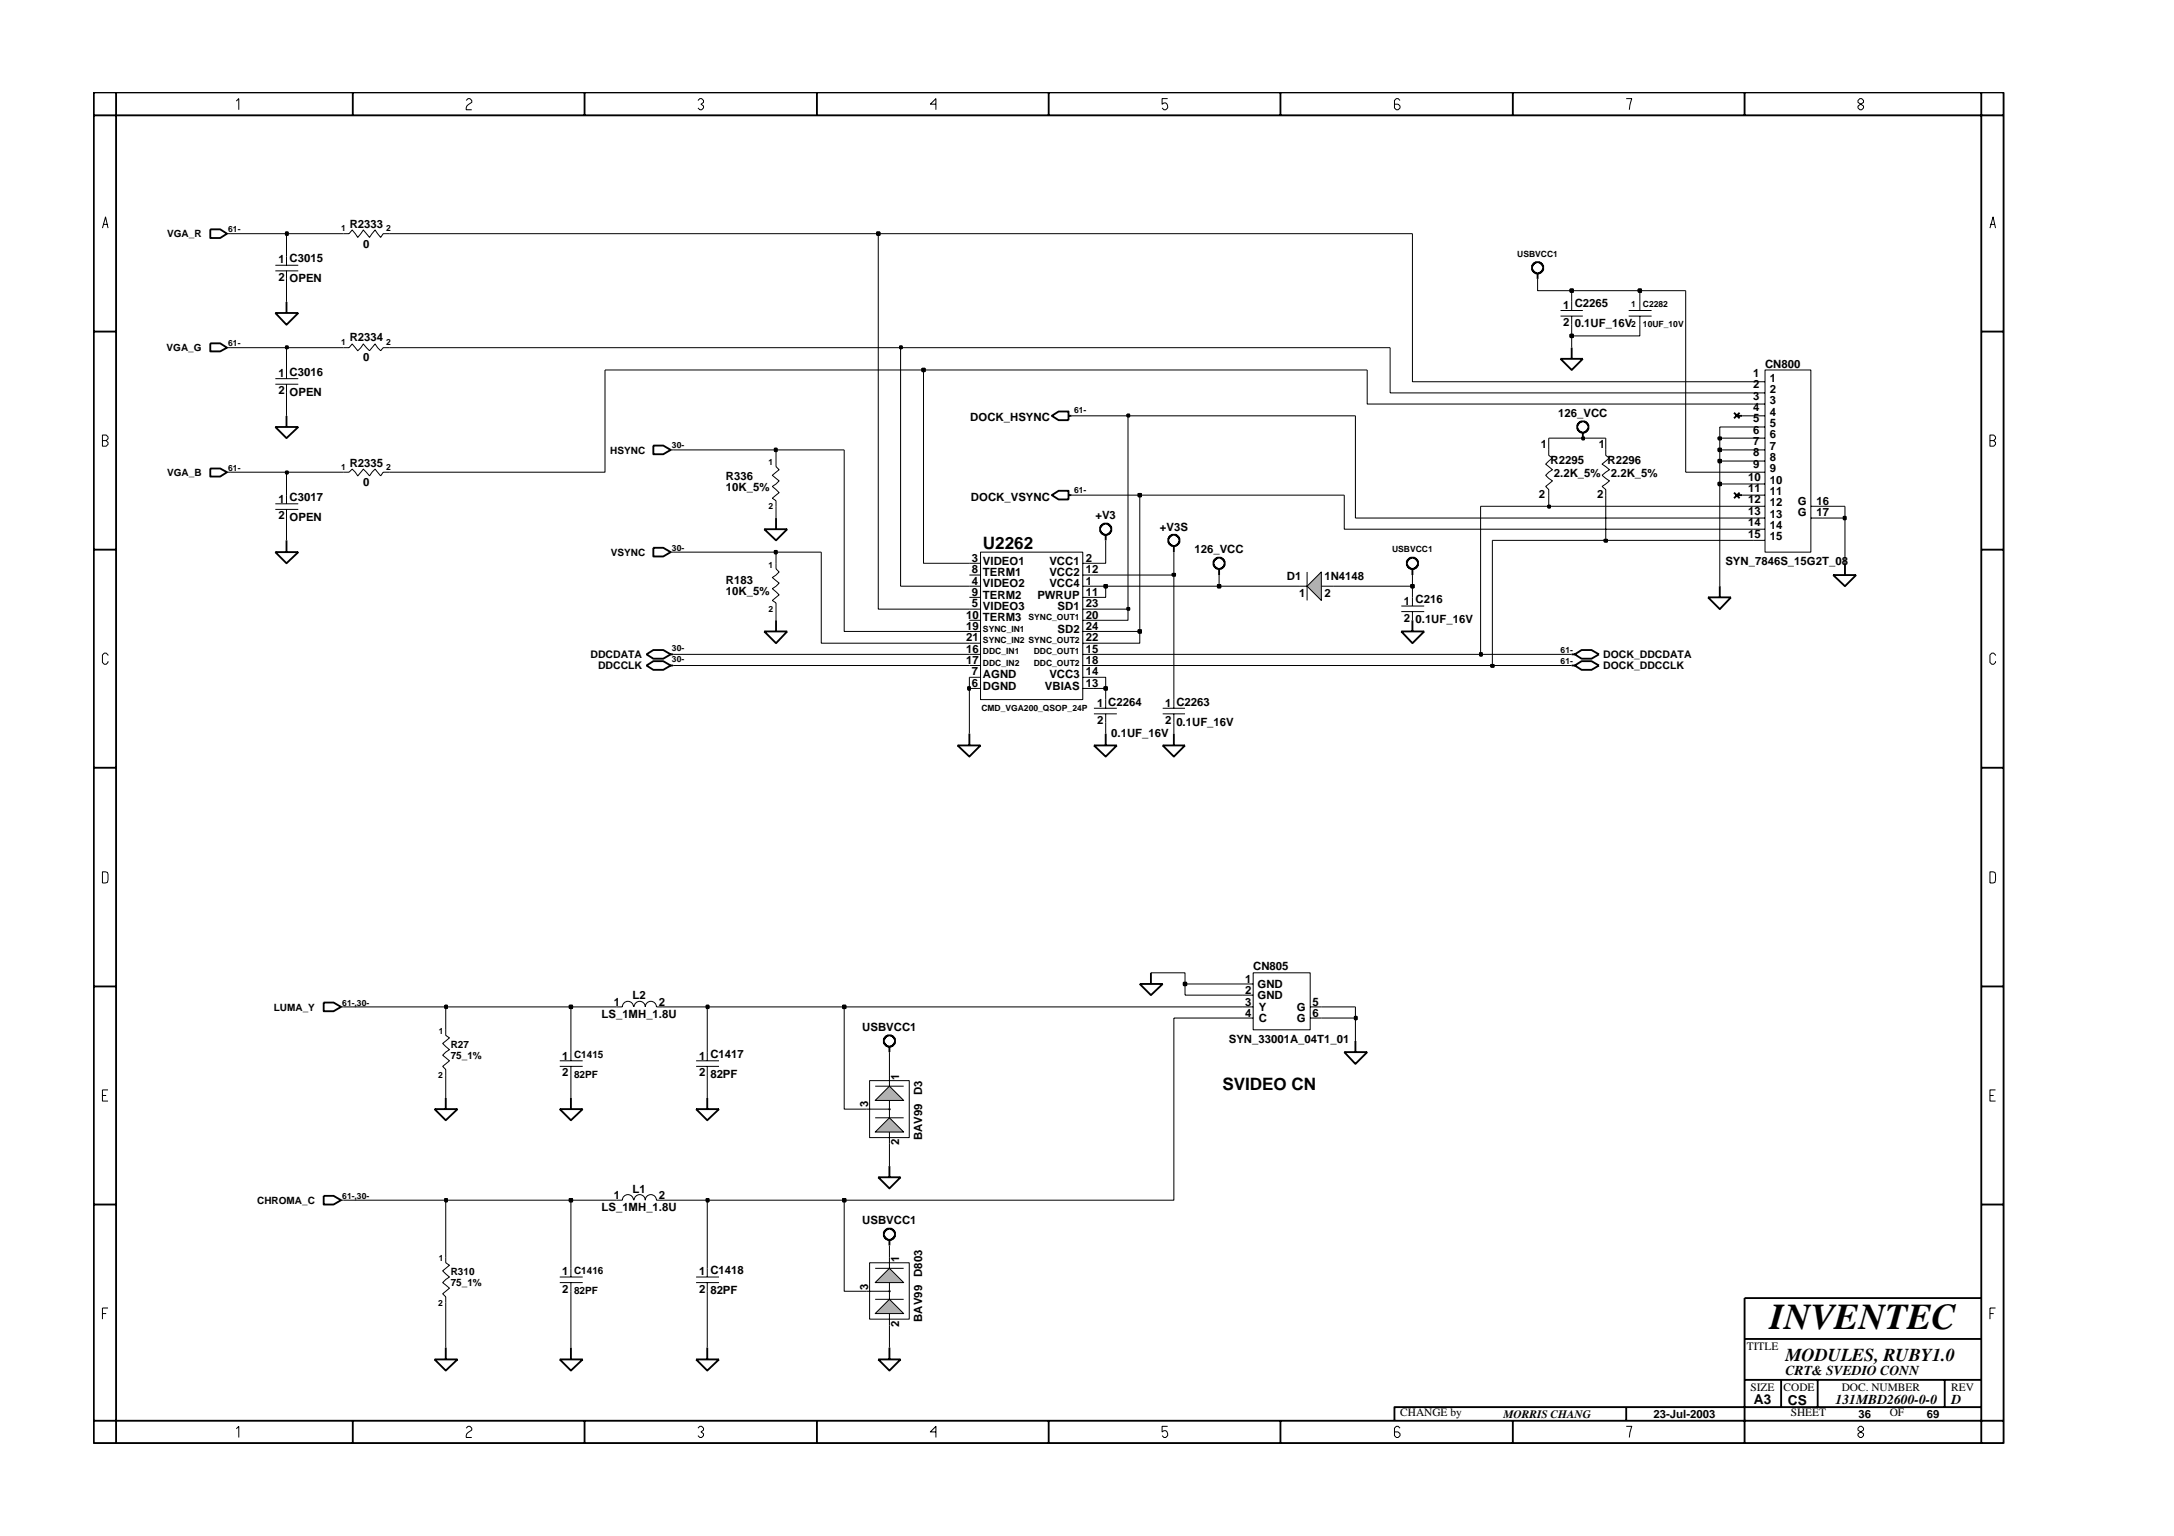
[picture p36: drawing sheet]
<svg xmlns="http://www.w3.org/2000/svg" width="297mm" height="210mm" viewBox="0 0 297 210" stroke-linecap="round" stroke-linejoin="round" font-family="sans-serif">
<defs><g id="words">
<text font-size="5" x="241.8" y="181.6">INVENTEC</text>
<text font-size="2.5" x="244" y="185.9">MODULES, RUBY1.0</text>
<g font-size="2.3">
<text x="134.3" y="75">U2262</text>
<text x="167" y="149">SVIDEO CN</text>
</g>
<g font-size="1.9">
<text x="239.6" y="191.9">A3</text>
<text x="244" y="187.9">CRT&amp; SVEDIO CONN</text>
<text x="244.3" y="192">CS</text>
<text x="250.8" y="191.9">131MBD2600-0-0</text>
<text x="266.6" y="191.9">D</text>
</g>
<g font-size="1.6">
<text x="38" y="36">1 C3015</text>
<text x="47.8" y="31.2">R2333</text>
<text x="49.6" y="33.9">0</text>
<text x="38" y="38.4">2</text>
<text x="39.6" y="38.5">OPEN</text>
<text x="47.8" y="46.7">R2334</text>
<text x="213.6" y="42.3">1 C2265</text>
<text x="213.6" y="44.5">2</text>
<text x="215.2" y="44.7">0.1UF_16V</text>
<text x="38" y="51.6">1 C3016</text>
<text x="38" y="53.9">2</text>
<text x="49.6" y="49.4">0</text>
<text x="239.5" y="51.5">1</text>
<text x="239.5" y="53.1">2</text>
<text x="241.2" y="50.2">CN800</text>
<text x="241.8" y="52.2">1</text>
<text x="241.8" y="53.7">2</text>
<text x="39.6" y="54.1">OPEN</text>
<text x="132.6" y="57.6">DOCK_HSYNC</text>
<text x="212.9" y="57">126_VCC</text>
<text x="239.5" y="59.3">6</text>
<text x="239.5" y="54.7">3</text>
<text x="239.5" y="56.2">4</text>
<text x="239.5" y="57.7">5</text>
<text x="241.8" y="58.3">5</text>
<text x="241.8" y="59.9">6</text>
<text x="241.8" y="55.2">3</text>
<text x="241.8" y="56.8">4</text>
<text x="47.8" y="63.8">R2335</text>
<text x="99.2" y="65.5">R336</text>
<text x="210.5" y="61.2">1</text>
<text x="211.9" y="63.4">R2295</text>
<text x="212.3" y="65.2">2.2K_5%</text>
<text x="218.5" y="61.2">1</text>
<text x="219.7" y="63.4">R2296</text>
<text x="220.1" y="65.2">2.2K_5%</text>
<text x="238.8" y="65.7">10</text>
<text x="239.5" y="60.8">7</text>
<text x="239.5" y="62.4">8</text>
<text x="239.5" y="64">9</text>
<text x="241.8" y="61.5">7</text>
<text x="241.8" y="63">8</text>
<text x="241.8" y="64.5">9</text>
<text x="38" y="68.7">1 C3017</text>
<text x="38" y="71">2</text>
<text x="39.6" y="71.1">OPEN</text>
<text x="49.6" y="66.5">0</text>
<text x="99.2" y="67.1">10K_5%</text>
<text x="132.7" y="68.4">DOCK_VSYNC</text>
<text x="149.7" y="70.9">+V3</text>
<text x="210.3" y="68.1">2</text>
<text x="218.2" y="68.1">2</text>
<text x="238.8" y="71.9">14</text>
<text x="238.8" y="67.3">11</text>
<text x="238.8" y="68.8">12</text>
<text x="238.8" y="70.3">13</text>
<text x="241.8" y="70.8">13</text>
<text x="241.8" y="66.1">10</text>
<text x="241.8" y="67.7">11</text>
<text x="241.8" y="69.2">12</text>
<text x="245.6" y="69">G</text>
<text x="245.6" y="70.6">G</text>
<text x="248.2" y="69">16</text>
<text x="248.2" y="70.5">17</text>
<text x="132.8" y="76.8">3</text>
<text x="134.3" y="77.2">VIDEO1</text>
<text x="143.4" y="77.2">VCC1</text>
<text x="148.4" y="76.8">2</text>
<text x="158.5" y="72.6">+V3S</text>
<text x="163.2" y="75.6">126_VCC</text>
<text x="235.7" y="77.1">SYN_7846S_15G2T_08</text>
<text x="238.8" y="73.5">15</text>
<text x="241.8" y="72.3">14</text>
<text x="241.8" y="73.8">15</text>
<text x="99.2" y="81.3">10K_5%</text>
<text x="99.2" y="79.8">R183</text>
<text x="132.8" y="79.9">4</text>
<text x="132.8" y="83">5</text>
<text x="132.8" y="78.3">8</text>
<text x="132.8" y="81.5">9</text>
<text x="134.3" y="80.3">VIDEO2</text>
<text x="134.3" y="83.4">VIDEO3</text>
<text x="134.3" y="78.7">TERM1</text>
<text x="134.3" y="81.9">TERM2</text>
<text x="141.7" y="81.9">PWRUP</text>
<text x="143.4" y="80.3">VCC4</text>
<text x="143.4" y="78.7">VCC2</text>
<text x="144.5" y="83.4">SD1</text>
<text x="148.4" y="79.9">1</text>
<text x="148.4" y="78.3">12</text>
<text x="148.4" y="81.5">11</text>
<text x="148.4" y="83">23</text>
<text x="175.8" y="79.3">D1</text>
<text x="177.5" y="81.6">1</text>
<text x="181" y="79.3">1N4148</text>
<text x="181" y="81.6">2</text>
<text x="191.8" y="82.6">1 C216</text>
<text x="132" y="89.3">16</text>
<text x="132" y="86.1">19</text>
<text x="132" y="87.6">21</text>
<text x="132" y="84.6">10</text>
<text x="134.3" y="84.9">TERM3</text>
<text x="144.5" y="86.5">SD2</text>
<text x="148.4" y="84.6">20</text>
<text x="148.4" y="89.3">15</text>
<text x="148.4" y="87.6">22</text>
<text x="148.4" y="86.1">24</text>
<text x="191.8" y="84.9">2</text>
<text x="193.4" y="85.2">0.1UF_16V</text>
<text x="132" y="90.8">17</text>
<text x="132.8" y="92.3">7</text>
<text x="132.8" y="93.9">6</text>
<text x="134.3" y="92.7">AGND</text>
<text x="134.3" y="94.2">DGND</text>
<text x="142.8" y="94.2">VBIAS</text>
<text x="143.4" y="92.7">VCC3</text>
<text x="148.4" y="93.9">13</text>
<text x="148.4" y="92.3">14</text>
<text x="148.4" y="90.8">18</text>
<text x="149.9" y="96.6">1 C2264</text>
<text x="149.9" y="98.9">2</text>
<text x="151.8" y="100.7">0.1UF_16V</text>
<text x="159.2" y="96.6">1 C2263</text>
<text x="159.2" y="98.9">2</text>
<text x="160.7" y="99.2">0.1UF_16V</text>
<text x="83.8" y="137.4">1</text>
<text x="86.4" y="136.6">L2</text>
<text x="90" y="137.4">2</text>
<text x="170.1" y="135.8">2</text>
<text x="170.1" y="137.4">3</text>
<text x="170.1" y="134.3">1</text>
<text x="171.2" y="132.6">CN805</text>
<text x="171.8" y="135.1">GND</text>
<text x="171.8" y="136.6">GND</text>
<text x="179.3" y="137.4">5</text>
<text x="82.2" y="139.1">LS_1MH_1.8U</text>
<text x="117.8" y="140.9">USBVCC1</text>
<text x="167.9" y="142.6">SYN_33001A_04T1_01</text>
<text x="170.1" y="139">4</text>
<text x="172" y="139.7">C</text>
<text x="172" y="138.2">Y</text>
<text x="177.2" y="138.2">G</text>
<text x="177.2" y="139.7">G</text>
<text x="179.3" y="139">6</text>
<text x="76.8" y="144.8">1</text>
<text x="76.8" y="147.1">2</text>
<text x="95.5" y="144.8">1 C1417</text>
<text x="95.5" y="147.1">2</text>
<text x="97.1" y="147.3">82PF</text>
<text x="122.8" y="147.6" transform="rotate(-90 122.8 147.6)">1</text>
<text x="126" y="149.6" transform="rotate(-90 126 149.6)">D3</text>
<text x="118.6" y="151.3" transform="rotate(-90 118.6 151.3)">3</text>
<text x="126" y="155.8" transform="rotate(-90 126 155.8)">BAV99</text>
<text x="122.8" y="156.5" transform="rotate(-90 122.8 156.5)">2</text>
<text x="82.2" y="165.5">LS_1MH_1.8U</text>
<text x="83.8" y="163.8">1</text>
<text x="86.4" y="163">L1</text>
<text x="90" y="163.8">2</text>
<text x="117.8" y="167.3">USBVCC1</text>
<text x="122.8" y="172.4" transform="rotate(-90 122.8 172.4)">1</text>
<text x="76.8" y="174.3">1</text>
<text x="76.8" y="176.6">2</text>
<text x="95.5" y="174.3">1 C1418</text>
<text x="95.5" y="176.6">2</text>
<text x="97.1" y="176.8">82PF</text>
<text x="118.6" y="176.2" transform="rotate(-90 118.6 176.2)">3</text>
<text x="126" y="174.5" transform="rotate(-90 126 174.5)">D803</text>
<text x="122.8" y="181.4" transform="rotate(-90 122.8 181.4)">2</text>
<text x="126" y="180.6" transform="rotate(-90 126 180.6)">BAV99</text>
<text x="238.7" y="184.4">TITLE</text>
<text x="239.2" y="190">SIZE</text>
<text x="243.7" y="190">CODE</text>
<text x="251.6" y="190">DOC. NUMBER</text>
<text x="266.6" y="190">REV</text>
<text x="191.3" y="193.5">CHANGE by</text>
<text x="205.4" y="193.7">MORRIS CHANG</text>
<text x="225.9" y="193.7">23-Jul-2003</text>
<text x="244.7" y="193.5">SHEET</text>
<text x="253.9" y="193.7">36</text>
<text x="258.2" y="193.5">OF</text>
<text x="263.3" y="193.7">69</text>
</g>
<g font-size="1.4">
<text x="22.8" y="32.4">VGA_R</text>
<text x="22.8" y="48">VGA_G</text>
<text x="22.8" y="65">VGA_B</text>
<text x="83.4" y="62">HSYNC</text>
<text x="83.5" y="76">VSYNC</text>
<text x="80.7" y="89.9">DDCDATA</text>
<text x="219.1" y="89.9">DOCK_DDCDATA</text>
<text x="81.7" y="91.5">DDCCLK</text>
<text x="219.1" y="91.5">DOCK_DDCCLK</text>
<text x="37.4" y="138.1">LUMA_Y</text>
<text x="61.6" y="143.2">R27</text>
<text x="61.6" y="144.7">75_1%</text>
<text x="78.4" y="144.5">C1415</text>
<text x="78.4" y="147.3">82PF</text>
<text x="35.1" y="164.5">CHROMA_C</text>
<text x="61.6" y="174.3">R310</text>
<text x="61.6" y="175.8">75_1%</text>
<text x="78.4" y="176.8">82PF</text>
<text x="78.4" y="174.1">C1416</text>
</g>
<g font-size="1.2">
<text x="31.2" y="31.8">61-</text>
<text x="46.6" y="31.5">1</text>
<text x="52.8" y="31.5">2</text>
<text x="207.3" y="35.1">USBVCC1</text>
<text x="31.2" y="47.3">61-</text>
<text x="46.6" y="47.1">1</text>
<text x="52.8" y="47.1">2</text>
<text x="222.9" y="42">1</text>
<text x="222.9" y="44.7">2</text>
<text x="224.5" y="44.7">10UF_10V</text>
<text x="224.5" y="42">C2282</text>
<text x="146.8" y="56.5">61-</text>
<text x="31.2" y="64.4">61-</text>
<text x="46.6" y="64.2">1</text>
<text x="52.8" y="64.2">2</text>
<text x="91.8" y="61.2">30-</text>
<text x="105" y="63.5">1</text>
<text x="105" y="69.6">2</text>
<text x="146.8" y="67.3">61-</text>
<text x="91.8" y="75.3">30-</text>
<text x="105" y="77.6">1</text>
<text x="190.2" y="75.5">USBVCC1</text>
<text x="105" y="83.6">2</text>
<text x="91.8" y="88.9">30-</text>
<text x="134.3" y="86.4">SYNC_IN1</text>
<text x="134.3" y="87.9">SYNC_IN2 SYNC_OUT2</text>
<text x="134.3" y="89.4">DDC_IN1</text>
<text x="140.5" y="84.8">SYNC_OUT1</text>
<text x="141.2" y="89.4">DDC_OUT1</text>
<text x="213.2" y="89.3">61-</text>
<text x="91.8" y="90.4">30-</text>
<text x="134.3" y="91">DDC_IN2</text>
<text x="141.2" y="91">DDC_OUT2</text>
<text x="213.2" y="90.8">61-</text>
<text x="134.1" y="97.2">CMD_VGA200_QSOP_24P</text>
<text x="46.8" y="137.4">61-,30-</text>
<text x="60" y="141.2">1</text>
<text x="59.9" y="147.3">2</text>
<text x="46.8" y="163.8">61-,30-</text>
<text x="60" y="172.3">1</text>
<text x="59.9" y="178.4">2</text>
</g>
</g></defs>
<g fill="none" stroke="#000" stroke-width=".14">
<path d="M37.6 36.3h3.2M37.6 37h3.2M39.1 35.1v1.2M39.1 37v1.1M46.9 31.9h.8l.4-.5 .8 1 .7-1 .9 1 .8-1 .7 1 .4-.5h.8M31 47.5h.4M37.6 51.7h3.2M37.6 52.5h3.2M39.1 50.6v1.1M39.1 52.5v1.2M222.5 42.4h3.2M222.5 43.2h3.2"/>
<path d="M224.1 41.2v1.2M224.1 43.2v1.2M31 64.5h.4M106 77v.7l.5 .5-1 .7 1 .8-1 .7 1 .9-1 .8 .5 .3v.8M106 63v.8l.5 .4-1 .8 1 .7-1 .8 1 .8-1 .8 .5 .3v.8M132.4 77h1.6M132.4 78.6h1.6M134 75.5h13.9v20.1h-13.9zM147.9 77h1.6M147.9 78.6h1.6M178.6 78.2v3.9M132.4 80.1h1.6"/>
<path d="M132.4 81.6h1.6M132.4 83.2h1.6M132.4 84.8h1.6M132.4 86.3h1.6M132.4 87.9h1.6M132.4 89.4h1.6M132.4 90.9h1.6M132.4 92.6h1.6M132.4 94.1h1.6M147.9 80.1h1.6M147.9 81.6h1.6M147.9 83.2h1.6"/>
<path d="M147.9 84.8h1.6M147.9 86.3h1.6M147.9 87.9h1.6M147.9 89.4h1.6M147.9 90.9h1.6M147.9 92.6h1.6M147.9 94.1h1.6M149.5 96.8h3.1M149.5 97.6h3.1M151.1 95.6v1.2M151.1 97.6v1.1M177.5 80.1h1.1"/>
<path d="M180.5 80.1h1.6M191.5 82.8h3.1M191.5 83.6h3.1M193 81.6v1.2M193 83.6v1.2M60.9 140.7v.8l.5 .3-.9 .8 .9 .8-.9 .8 .9 .8-.9 .7 .4 .4v.8M76.5 145h3.1M76.5 145.7h3.1M78 143.8v1.2M78 145.7v1.2M95.1 145h3.1M95.1 145.7h3.1"/>
<path d="M96.6 143.8v1.2M96.6 145.7v1.2M46.6 164h.3"/>
</g>
<g fill="none" stroke="#000" stroke-width=".25">
<path d="M28.7 46.9h1.4l.9 .6-.9 .5h-1.4zM28.7 64h1.4l.9 .5-.9 .6h-1.4zM150.4 71.9l.3-.2a.72 .72 0 0 1 .9 0l.2 .4v.5l-.5 .5h-.5l-.4-.4v-.1h-.1zM151.1 73.1v.7M250.5 78.6h3.1l-1.5 1.5zM252.1 77v1.6M191.5 86.3h3.1l-1.6 1.6zM193 84.8v1.5M214.7 90.9h.5M215.2 90.9l.9-.5h1.4l1 .5-1 .6h-1.4zM130.8 101.9h3.2l-1.6 1.5zM132.4 100.3v1.6"/>
<path d="M44.2 163.4h1.4l1 .6-1 .6h-1.4zM76.5 185.8h3.1l-1.6 1.5zM78 184.2v1.6M120 185.8h3l-1.5 1.5zM121.5 184.2v1.6"/>
</g>
<path d="M178.6 80.1l1.9-1.9v3.9z" fill-rule="evenodd" fill="#b3b3b3" stroke="#000" stroke-width=".14"/>
<g fill="none" stroke="#000" stroke-width=".25">
<path d="M28.7 31.3h1.4l.9 .6-.9 .6h-1.4zM209.5 36.1l.2-.1a.72 .72 0 0 1 .9 0l.2 .3v.5l-.5 .6h-.5l-.4-.4-.1-.7h.1zM210.1 37.4v.7M37.6 58.3h3.2l-1.7 1.6zM37.6 42.8h3.2l-1.7 1.6zM39.1 41.2v1.6M39.1 56.8v1.5M213.2 49h3.1l-1.6 1.6zM214.7 47.5v1.5M215.7 57.8h.1a.72 .72 0 0 1 1 0l.2 .3v.5l-.5 .5h-.5l-.4-.3-.1-.7h.1zM216.3 59.1v.8M236.9 56.4l.8 .8"/>
<path d="M237.3 56.8h.7M237.7 56.4l-.8 .8M37.6 75.5h3.2l-1.7 1.5zM39.1 73.8v1.7M89.3 60.9h1.3l1 .6-1 .6h-1.3zM89.3 74.9h1.3l1 .6-1 .5h-1.3zM104.4 72.3h3.2l-1.6 1.5zM106 70.8v1.5M166.1 76.4a.72 .72 0 0 1 1 0l.2 .3v.5l-.5 .5h-.5l-.4-.3-.1-.7zM166.6 77.7v.9M192.3 76.6l.3-.2a.72 .72 0 0 1 .9 0l.2 .3v.5l-.5 .5h-.5l-.4-.3v-.2h-.1zM193 77.7v.9"/>
<path d="M236.9 67.3l.8 .8M237.3 67.7h.7M237.7 67.3l-.8 .8M88.3 89.4l1-.6h1.3l1 .6-1 .6h-1.3zM88.3 90.9l1-.5h1.3l1 .5-1 .6h-1.3zM91.6 89.4h.4M91.6 90.9h.4M104.4 86.3h3.2l-1.6 1.6zM106 84.8v1.5M214.7 89.4h.5M215.2 89.4l.9-.6h1.4l1 .6-1 .6h-1.4zM233.4 81.6h3.1l-1.5 1.6z"/>
<path d="M235 80.1v1.5M149.5 101.9h3.1l-1.5 1.5zM151.1 100.3v1.6M158.9 101.9h3l-1.5 1.5zM160.4 100.3v1.6M44.2 137h1.4l1 .6-1 .6h-1.4zM155.7 134.5h3.2l-1.6 1.5zM157.3 132.9v1.6M59.4 151.6h3.1l-1.6 1.5zM60.9 150v1.6M76.5 151.6h3.1l-1.6 1.5zM78 150v1.6"/>
<path d="M95.1 151.6h3.1l-1.6 1.5zM96.6 150v1.6M120.8 141.8l.3-.1a.72 .72 0 0 1 .9 0l.3 .3v.5l-.5 .5h-.5l-.5-.3v-.2zM121.5 143v.8M121.5 159.4v1.5M183.7 143.8h3.1l-1.6 1.6zM185.2 142.3v1.5M120 160.9h3l-1.5 1.5zM120.9 168.2l.2-.1a.72 .72 0 0 1 .9 0l.3 .3v.5l-.5 .5h-.5l-.5-.3v-.7zM121.5 169.4v.8M95.1 185.8h3.1l-1.6 1.5zM96.6 184.2v1.6"/>
</g>
<g fill="none" stroke="#000" stroke-width=".14">
<path d="M31 31.9h.4M46.9 47.5h.8l.4-.5 .8 .9 .7-.9 .9 .9 .8-.9 .7 .9 .4-.4h.8M213.2 42.4h3.1M213.2 43.2h3.1M214.7 41.2v1.2M214.7 43.2v1.2M239.6 53.7h1.6M239.6 52.2h1.6M239.6 56.8h1.6M239.6 55.2h1.6M239.6 59.9h1.6M239.6 58.3h1.6"/>
<path d="M241.2 50.6h6.2v24.9h-6.2zM37.6 68.8h3.2M37.6 69.6h3.2M39.1 67.7v1.1M39.1 69.6v1.2M46.9 64.5h.8l.4-.4 .8 .9 .7-.9 .9 .9 .8-.9 .7 .9 .4-.5h.8M91.6 61.5h.4M91.6 75.5h.4M211.6 61.5v.7l.5 .4-.9 .8 .9 .8-.9 .8 .9 .7-.9 .8 .4 .4v.8M219.4 61.5v.7l.5 .4-1 .8 1 .8-1 .8 1 .7-1 .8 .5 .4v.8M239.6 64.5h1.6M239.6 63h1.6"/>
<path d="M239.6 61.5h1.6M239.6 66.1h1.6M239.6 69.2h1.6M239.6 67.7h1.6M239.6 72.3h1.6M239.6 70.8h1.6M239.6 73.8h1.6M247.4 69.2h1.5M247.4 70.8h1.5M158.9 96.8h3M158.9 97.6h3M160.4 95.6v1.2"/>
<path d="M160.4 97.6v1.1M46.6 137.6h.3M169.7 134.5h1.5M169.7 136h1.5M169.7 137.6h1.5M169.7 139.1h1.5M171.2 132.9h7.8v7.8h-7.8zM179 137.6h1.5M179 139.1h1.5M60.9 171.8v.8l.5 .3-.9 .8 .9 .8-.9 .8 .9 .7-.9 .8 .4 .4v.8M76.5 174.5h3.1M76.5 175.3h3.1"/>
<path d="M78 173.3v1.2M78 175.3v1.2M84.3 164h.7a.76 .76 0 0 1 .8-.7 .76 .76 0 0 1 .8 .7M86.6 164a.76 .76 0 0 1 .8-.7 .76 .76 0 0 1 .8 .7 .76 .76 0 0 1 .7-.7 .76 .76 0 0 1 .8 .7h.8M95.1 174.5h3.1M95.1 175.3h3.1M96.6 173.3v1.2M96.6 175.3v1.2"/>
</g>
<path d="M119.6 150.4l1.9-2 2 2z" fill-rule="evenodd" fill="#b3b3b3" stroke="#000" stroke-width=".14"/>
<path d="M119.6 148.4h3.9M121.5 146.9v1.5M121.5 150.4v1.2" fill="none" stroke="#000" stroke-width=".14"/>
<path d="M119.6 154.7l1.9-1.9 2 1.9z" fill-rule="evenodd" fill="#b3b3b3" stroke="#000" stroke-width=".14"/>
<path d="M118.4 151.6h3.1v1.2M118.8 147.7h5.4v7.8h-5.4zM119.6 152.8h3.9M121.5 154.7v1.5" fill="none" stroke="#000" stroke-width=".14"/>
<circle cx="121.5" cy="151.6" r=".08" fill="#b3b3b3" stroke="#000" stroke-width=".14"/>
<path d="M159.7 73.4l.3-.1a.72 .72 0 0 1 .9 0l.2 .3v.5l-.5 .5h-.5l-.4-.3v-.2h-.1zM160.4 74.7v.8" fill="none" stroke="#000" stroke-width=".25"/>
<path d="M119.6 175.3l1.9-2 2 2z" fill-rule="evenodd" fill="#b3b3b3" stroke="#000" stroke-width=".14"/>
<path d="M119.6 173.3h3.9M121.5 171.8v1.5M121.5 175.3v1.2" fill="none" stroke="#000" stroke-width=".14"/>
<path d="M119.6 179.5l1.9-1.9 2 1.9z" fill-rule="evenodd" fill="#b3b3b3" stroke="#000" stroke-width=".14"/>
<path d="M118.4 176.5h3.1v1.1M118.8 172.6h5.4v7.7h-5.4zM119.6 177.6h3.9M121.5 179.5v1.6" fill="none" stroke="#000" stroke-width=".14"/>
<circle cx="121.5" cy="176.5" r=".08" fill="#b3b3b3" stroke="#000" stroke-width=".14"/>
<path d="M143.7 56.8l.9-.6h1.4v1.2h-1.4zM146 56.8h.4M143.7 67.7l.9-.6h1.4v1.2h-1.4zM146 67.7h.4M59.4 185.8h3.1l-1.6 1.5zM60.9 184.2v1.6" fill="none" stroke="#000" stroke-width=".25"/>
<path d="M84.3 137.6h.7a.76 .76 0 0 1 .8-.8 .76 .76 0 0 1 .8 .8M86.6 137.6a.76 .76 0 0 1 .8-.8 .76 .76 0 0 1 .8 .8 .76 .76 0 0 1 .7-.8 .76 .76 0 0 1 .8 .8h.8M46.9 164h14v7.8M60.9 178v6.2M78 164v9.3M78 176.5v7.7M96.6 164v9.3M96.6 176.5v7.7M115.3 164v12.5h3.1M121.5 170.2v1.6M121.5 181.1v3.1" fill="none" stroke="#000" stroke-width=".14"/>
<path d="M60.8 163.8h.3v.4h-.3z" fill-rule="evenodd" fill="#c2c2c2" stroke="#000" stroke-width=".25"/>
<path d="M60.8 163.8h.3v.4h-.3z" fill="none" stroke="#000" stroke-width=".25"/>
<path d="M60.9 164h17.1" fill="none" stroke="#000" stroke-width=".14"/>
<path d="M77.8 163.8h.4v.4h-.4z" fill-rule="evenodd" fill="#c2c2c2" stroke="#000" stroke-width=".25"/>
<path d="M77.8 163.8h.4v.4h-.4z" fill="none" stroke="#000" stroke-width=".25"/>
<path d="M78 164h6.3M90.5 164h6.1" fill="none" stroke="#000" stroke-width=".14"/>
<path d="M96.5 163.8h.3v.4h-.3z" fill-rule="evenodd" fill="#c2c2c2" stroke="#000" stroke-width=".25"/>
<path d="M96.5 163.8h.3v.4h-.3z" fill="none" stroke="#000" stroke-width=".25"/>
<path d="M96.6 164h18.7" fill="none" stroke="#000" stroke-width=".14"/>
<path d="M115.2 163.8h.3v.4h-.3z" fill-rule="evenodd" fill="#c2c2c2" stroke="#000" stroke-width=".25"/>
<path d="M115.2 163.8h.3v.4h-.3z" fill="none" stroke="#000" stroke-width=".25"/>
<path d="M60.9 137.6v3.1M78 137.6v6.2M96.6 137.6v6.2M115.3 137.6v14h3.1M169.7 139.1h-9.3v24.9h-45.1M180.5 139.1h4.7v3.2M60.9 146.9v3.1M78 146.9v3.1M96.6 146.9v3.1M121.5 143.8v3.1M121.5 156.2v3.2" fill="none" stroke="#000" stroke-width=".14"/>
<path d="M185.1 139h.3v.3h-.3z" fill-rule="evenodd" fill="#c2c2c2" stroke="#000" stroke-width=".25"/>
<path d="M185.1 139h.3v.3h-.3z" fill="none" stroke="#000" stroke-width=".25"/>
<path d="M46.9 137.6h14M185.2 137.6v1.5" fill="none" stroke="#000" stroke-width=".14"/>
<path d="M60.8 137.4h.3v.4h-.3z" fill-rule="evenodd" fill="#c2c2c2" stroke="#000" stroke-width=".25"/>
<path d="M60.8 137.4h.3v.4h-.3z" fill="none" stroke="#000" stroke-width=".25"/>
<path d="M60.9 137.6h17.1" fill="none" stroke="#000" stroke-width=".14"/>
<path d="M77.8 137.4h.4v.4h-.4z" fill-rule="evenodd" fill="#c2c2c2" stroke="#000" stroke-width=".25"/>
<path d="M77.8 137.4h.4v.4h-.4z" fill="none" stroke="#000" stroke-width=".25"/>
<path d="M78 137.6h6.3M90.5 137.6h6.1" fill="none" stroke="#000" stroke-width=".14"/>
<path d="M96.5 137.4h.3v.4h-.3z" fill-rule="evenodd" fill="#c2c2c2" stroke="#000" stroke-width=".25"/>
<path d="M96.5 137.4h.3v.4h-.3z" fill="none" stroke="#000" stroke-width=".25"/>
<path d="M96.6 137.6h18.7" fill="none" stroke="#000" stroke-width=".14"/>
<path d="M115.2 137.4h.3v.4h-.3z" fill-rule="evenodd" fill="#c2c2c2" stroke="#000" stroke-width=".25"/>
<path d="M115.2 137.4h.3v.4h-.3z" fill="none" stroke="#000" stroke-width=".25"/>
<path d="M115.3 137.6h54.4M161.9 134.5v1.5h7.8M180.5 137.6h4.7" fill="none" stroke="#000" stroke-width=".14"/>
<path d="M161.7 134.3h.4v.3h-.4z" fill-rule="evenodd" fill="#c2c2c2" stroke="#000" stroke-width=".25"/>
<path d="M161.7 134.3h.4v.3h-.4z" fill="none" stroke="#000" stroke-width=".25"/>
<path d="M160.4 78.6v17M132.4 94.1v6.2M151.1 94.1v1.5M151.1 98.7v1.6M160.4 98.7v1.6M157.3 132.9h4.6v1.6h7.8" fill="none" stroke="#000" stroke-width=".14"/>
<path d="M132.3 93.9h.2v.3h-.2z" fill-rule="evenodd" fill="#c2c2c2" stroke="#000" stroke-width=".25"/>
<path d="M132.3 93.9h.2v.3h-.2z" fill="none" stroke="#000" stroke-width=".25"/>
<path d="M132.4 92.6v1.5M149.5 94.1h1.6" fill="none" stroke="#000" stroke-width=".14"/>
<path d="M150.9 93.9h.3v.3h-.3z" fill-rule="evenodd" fill="#c2c2c2" stroke="#000" stroke-width=".25"/>
<path d="M150.9 93.9h.3v.3h-.3z" fill="none" stroke="#000" stroke-width=".25"/>
<path d="M92 90.9h40.4M149.5 92.6h1.6v1.5M149.5 90.9h54.4" fill="none" stroke="#000" stroke-width=".14"/>
<path d="M203.7 90.9h.4v.2h-.4z" fill-rule="evenodd" fill="#c2c2c2" stroke="#000" stroke-width=".25"/>
<path d="M203.7 90.9h.4v.2h-.4z" fill="none" stroke="#000" stroke-width=".25"/>
<path d="M203.9 73.8v17.1h10.8M92 89.4h40.4M149.5 89.4h52.8" fill="none" stroke="#000" stroke-width=".14"/>
<path d="M202.2 89.3h.3v.3h-.3z" fill-rule="evenodd" fill="#c2c2c2" stroke="#000" stroke-width=".25"/>
<path d="M202.2 89.3h.3v.3h-.3z" fill="none" stroke="#000" stroke-width=".25"/>
<path d="M112.2 75.5v12.4h20.2M115.3 61.5v24.8h17.1M202.3 69.2v20.2h12.4M149.5 86.3h6.2v1.6h-6.2" fill="none" stroke="#000" stroke-width=".14"/>
<path d="M155.6 86.1h.3v.4h-.3z" fill-rule="evenodd" fill="#c2c2c2" stroke="#000" stroke-width=".25"/>
<path d="M155.6 86.1h.3v.4h-.3z" fill="none" stroke="#000" stroke-width=".25"/>
<path d="M120 31.9v51.3h12.4M155.7 67.7v18.6M106 83.2v1.6M149.5 83.2h4.6v1.6h-4.6" fill="none" stroke="#000" stroke-width=".14"/>
<path d="M154 83.1h.3v.2h-.3z" fill-rule="evenodd" fill="#c2c2c2" stroke="#000" stroke-width=".25"/>
<path d="M154 83.1h.3v.2h-.3z" fill="none" stroke="#000" stroke-width=".25"/>
<path d="M123 47.5v32.6h9.4M154.1 56.8v26.4M149.5 80.1h1.6v1.5h-1.6M193 80.1v1.5" fill="none" stroke="#000" stroke-width=".14"/>
<path d="M150.9 79.9h.3v.4h-.3z" fill-rule="evenodd" fill="#c2c2c2" stroke="#000" stroke-width=".25"/>
<path d="M150.9 79.9h.3v.4h-.3z" fill="none" stroke="#000" stroke-width=".25"/>
<path d="M151.1 80.1h15.5" fill="none" stroke="#000" stroke-width=".14"/>
<path d="M166.4 79.9h.3v.4h-.3z" fill-rule="evenodd" fill="#c2c2c2" stroke="#000" stroke-width=".25"/>
<path d="M166.4 79.9h.3v.4h-.3z" fill="none" stroke="#000" stroke-width=".25"/>
<path d="M166.6 78.6v1.5h10.9M182.1 80.1h10.9" fill="none" stroke="#000" stroke-width=".14"/>
<path d="M192.8 79.9h.4v.4h-.4z" fill-rule="evenodd" fill="#c2c2c2" stroke="#000" stroke-width=".25"/>
<path d="M192.8 79.9h.4v.4h-.4z" fill="none" stroke="#000" stroke-width=".25"/>
<path d="M149.5 78.6h10.9M193 78.6v1.5M235 66.1v14" fill="none" stroke="#000" stroke-width=".14"/>
<path d="M160.2 78.4h.4v.3h-.4z" fill-rule="evenodd" fill="#c2c2c2" stroke="#000" stroke-width=".25"/>
<path d="M160.2 78.4h.4v.3h-.4z" fill="none" stroke="#000" stroke-width=".25"/>
<path d="M126.2 50.6v26.4h6.2M92 75.5h14v1.5M151.1 73.8v3.2h-1.6M160.4 75.5v3.1M252.1 70.8v6.2" fill="none" stroke="#000" stroke-width=".14"/>
<path d="M105.9 75.3h.2v.3h-.2z" fill-rule="evenodd" fill="#c2c2c2" stroke="#000" stroke-width=".25"/>
<path d="M105.9 75.3h.2v.3h-.2z" fill="none" stroke="#000" stroke-width=".25"/>
<path d="M39.1 70.8v3M106 75.5h6.2M203.9 73.8h15.5" fill="none" stroke="#000" stroke-width=".14"/>
<path d="M219.2 73.8h.4v.2h-.4z" fill-rule="evenodd" fill="#c2c2c2" stroke="#000" stroke-width=".25"/>
<path d="M219.2 73.8h.4v.2h-.4z" fill="none" stroke="#000" stroke-width=".25"/>
<path d="M185.2 56.8v14h54.4M106 69.2v1.6M183.7 67.7v4.6h55.9M219.4 67.7v6.1h20.2M248.9 70.8h3.2" fill="none" stroke="#000" stroke-width=".14"/>
<path d="M251.9 70.6h.3v.4h-.3z" fill-rule="evenodd" fill="#c2c2c2" stroke="#000" stroke-width=".25"/>
<path d="M251.9 70.6h.3v.4h-.3z" fill="none" stroke="#000" stroke-width=".25"/>
<path d="M202.3 69.2h9.3M252.1 69.2v1.6" fill="none" stroke="#000" stroke-width=".14"/>
<path d="M211.5 69.1h.3v.3h-.3z" fill-rule="evenodd" fill="#c2c2c2" stroke="#000" stroke-width=".25"/>
<path d="M211.5 69.1h.3v.3h-.3z" fill="none" stroke="#000" stroke-width=".25"/>
<path d="M39.1 64.5v3.2M146.4 67.7h9.3M211.6 67.7v1.5h28M248.9 69.2h3.2" fill="none" stroke="#000" stroke-width=".14"/>
<path d="M155.6 67.5h.3v.3h-.3z" fill-rule="evenodd" fill="#c2c2c2" stroke="#000" stroke-width=".25"/>
<path d="M155.6 67.5h.3v.3h-.3z" fill="none" stroke="#000" stroke-width=".25"/>
<path d="M155.7 67.7h28M238 67.7h1.6" fill="none" stroke="#000" stroke-width=".14"/>
<path d="M234.8 66h.3v.3h-.3z" fill-rule="evenodd" fill="#c2c2c2" stroke="#000" stroke-width=".25"/>
<path d="M234.8 66h.3v.3h-.3z" fill="none" stroke="#000" stroke-width=".25"/>
<path d="M31.4 64.5h7.7M235 63v3.1h4.6" fill="none" stroke="#000" stroke-width=".14"/>
<path d="M39.1 64.4h.2v.3h-.2z" fill-rule="evenodd" fill="#c2c2c2" stroke="#000" stroke-width=".25"/>
<path d="M39.1 64.4h.2v.3h-.2z" fill="none" stroke="#000" stroke-width=".25"/>
<path d="M230.3 39.7v24.8h9.3M82.7 50.6v13.9h-29.5M39.1 64.5h7.8M106 61.5v1.5" fill="none" stroke="#000" stroke-width=".14"/>
<path d="M234.8 62.8h.3v.4h-.3z" fill-rule="evenodd" fill="#c2c2c2" stroke="#000" stroke-width=".25"/>
<path d="M234.8 62.8h.3v.4h-.3z" fill="none" stroke="#000" stroke-width=".25"/>
<path d="M92 61.5h14M235 61.5v1.5h4.6" fill="none" stroke="#000" stroke-width=".14"/>
<path d="M105.9 61.3h.2v.4h-.2z" fill-rule="evenodd" fill="#c2c2c2" stroke="#000" stroke-width=".25"/>
<path d="M105.9 61.3h.2v.4h-.2z" fill="none" stroke="#000" stroke-width=".25"/>
<path d="M211.6 59.9v1.6M219.4 59.9v1.6M106 61.5h9.3" fill="none" stroke="#000" stroke-width=".14"/>
<path d="M234.8 61.3h.3v.4h-.3z" fill-rule="evenodd" fill="#c2c2c2" stroke="#000" stroke-width=".25"/>
<path d="M234.8 61.3h.3v.4h-.3z" fill="none" stroke="#000" stroke-width=".25"/>
<path d="M211.6 59.9h4.7M235 59.9v1.6h4.6" fill="none" stroke="#000" stroke-width=".14"/>
<path d="M216.2 59.8h.2v.2h-.2z" fill-rule="evenodd" fill="#c2c2c2" stroke="#000" stroke-width=".25"/>
<path d="M216.2 59.8h.2v.2h-.2z" fill="none" stroke="#000" stroke-width=".25"/>
<path d="M216.3 59.9h3.1" fill="none" stroke="#000" stroke-width=".14"/>
<path d="M234.8 59.8h.3v.2h-.3z" fill-rule="evenodd" fill="#c2c2c2" stroke="#000" stroke-width=".25"/>
<path d="M234.8 59.8h.3v.2h-.3z" fill="none" stroke="#000" stroke-width=".25"/>
<path d="M39.1 53.7v3.1M146.4 56.8h7.7M239.6 58.3h-4.6v1.6h4.6" fill="none" stroke="#000" stroke-width=".14"/>
<path d="M154 56.7h.3v.2h-.3z" fill-rule="evenodd" fill="#c2c2c2" stroke="#000" stroke-width=".25"/>
<path d="M154 56.7h.3v.2h-.3z" fill="none" stroke="#000" stroke-width=".25"/>
<path d="M193 31.9v20.3h46.6M39.1 47.5v3.1M82.7 50.6h43.5M154.1 56.8h31.1M186.8 50.6v4.6h52.8M189.9 47.5v6.2h49.7M238 56.8h1.6" fill="none" stroke="#000" stroke-width=".14"/>
<path d="M126 50.4h.4v.3h-.4z" fill-rule="evenodd" fill="#c2c2c2" stroke="#000" stroke-width=".25"/>
<path d="M126 50.4h.4v.3h-.4z" fill="none" stroke="#000" stroke-width=".25"/>
<path d="M31.4 47.5h7.7M126.2 50.6h60.6" fill="none" stroke="#000" stroke-width=".14"/>
<path d="M39.1 47.3h.2v.3h-.2z" fill-rule="evenodd" fill="#c2c2c2" stroke="#000" stroke-width=".25"/>
<path d="M39.1 47.3h.2v.3h-.2z" fill="none" stroke="#000" stroke-width=".25"/>
<path d="M39.1 47.5h7.8M53.2 47.5h69.8" fill="none" stroke="#000" stroke-width=".14"/>
<path d="M123 47.3h.2v.3h-.2z" fill-rule="evenodd" fill="#c2c2c2" stroke="#000" stroke-width=".25"/>
<path d="M123 47.3h.2v.3h-.2z" fill="none" stroke="#000" stroke-width=".25"/>
<path d="M123 47.5h66.9M214.7 45.9v1.6" fill="none" stroke="#000" stroke-width=".14"/>
<path d="M214.6 45.7h.3v.4h-.3z" fill-rule="evenodd" fill="#c2c2c2" stroke="#000" stroke-width=".25"/>
<path d="M214.6 45.7h.3v.4h-.3z" fill="none" stroke="#000" stroke-width=".25"/>
<path d="M39.1 38.1v3.1M210.1 38.1v1.6h4.6v1.5M224.1 39.7v1.5M214.7 44.4v1.5h9.4v-1.5" fill="none" stroke="#000" stroke-width=".14"/>
<path d="M214.6 39.6h.3v.3h-.3z" fill-rule="evenodd" fill="#c2c2c2" stroke="#000" stroke-width=".25"/>
<path d="M214.6 39.6h.3v.3h-.3z" fill="none" stroke="#000" stroke-width=".25"/>
<path d="M214.7 39.7h9.4" fill="none" stroke="#000" stroke-width=".14"/>
<path d="M223.9 39.6h.3v.3h-.3z" fill-rule="evenodd" fill="#c2c2c2" stroke="#000" stroke-width=".25"/>
<path d="M223.9 39.6h.3v.3h-.3z" fill="none" stroke="#000" stroke-width=".25"/>
<path d="M31.4 31.9h7.7v3.2M224.1 39.7h6.2" fill="none" stroke="#000" stroke-width=".14"/>
<path d="M39.1 31.8h.2v.3h-.2z" fill-rule="evenodd" fill="#c2c2c2" stroke="#000" stroke-width=".25"/>
<path d="M39.1 31.8h.2v.3h-.2z" fill="none" stroke="#000" stroke-width=".25"/>
<path d="M39.1 31.9h7.8M53.2 31.9h66.8" fill="none" stroke="#000" stroke-width=".14"/>
<path d="M119.8 31.8h.4v.3h-.4z" fill-rule="evenodd" fill="#c2c2c2" stroke="#000" stroke-width=".25"/>
<g fill="none" stroke="#000" stroke-width=".25">
<path d="M12.8 12.6h261v184.6h-261zM12.8 15.8h261M15.9 12.6v184.6M48.2 12.6v3.2M79.9 12.6v3.2M111.6 12.6v3.2M143.3 12.6v3.2M174.9 12.6v3.2M206.7 12.6v3.2M238.4 12.6v3.2M270.7 12.6v184.6M119.8 31.8h.4v.3h-.4z"/>
<path d="M12.8 45.3h3.1M270.7 45.3h3.1M12.8 75.1h3.1M270.7 75.1h3.1M12.8 104.9h3.1M270.7 104.9h3.1M12.8 134.8h3.1M270.7 134.8h3.1M12.8 164.6h3.1M270.7 164.6h3.1M270.7 177.4h-32.3v19.8M12.8 194.2h261"/>
<path d="M48.2 194.2v3M79.9 194.2v3M111.6 194.2v3M143.3 194.2v3M174.9 194.2v3M206.7 194.2v3M222.2 192.3v1.9M238.4 183h32.3M238.4 188.6h32.3M243.4 188.6v3.7M248.4 188.6v3.7M265.7 188.6v3.7"/>
<path d="M270.7 192.3h-80.2v1.9"/>
</g>
<g fill="none" stroke="#000" stroke-width=".14">
<path d="M32.3 13.8l.3-.3v1.5M63.7 13.7l.3-.2h.2l.3 .2v.3l-.5 .3-.3 .4v.3h.8M95.4 13.7l.2-.2h.3l.2 .2v.3l-.3 .2 .3 .3v.2l-.2 .3h-.3l-.2-.3M127.9 14.2h-.8l.8-.7v1.5M159.5 13.5h-.7v.7l.2-.1a.5 .5 0 0 1 .5 .6l-.2 .3h-.3l-.2-.3M191.3 13.7l-.3-.2h-.2l-.3 .2v1l.3 .3h.2l.3-.3v-.2l-.3-.3h-.5M222.2 13.5h.8l-.4 1.5M253.9 13.7l.2-.2h.3l.2 .2v.3l-.7 .5v.2l.2 .3h.3l.2-.3v-.2l-.7-.5zM14 31.2l.4-1.6 .4 1.6M14.1 30.7h.6M120 31.9h73M271.9 31.2l.4-1.6 .4 1.6"/>
<path d="M272 30.7h.6M14 59.5h.5l.3 .2v.3l-.3 .2 .3 .3v.2l-.3 .3h-.5zM271.9 59.5h.5l.3 .2v.3l-.3 .2 .3 .3v.2l-.3 .3h-.5zM14 60.2h.5M271.9 60.2h.5M14.8 89.6l-.3-.3h-.2l-.3 .2v1l.3 .3h.2l.3-.3v-.1M272.7 89.6l-.3-.3h-.3l-.2 .2v1l.2 .3h.3l.3-.3v-.1M14 119.1l.7 .1 .1 .3-.1 1.1-.7 .1zM271.9 119.1l.7 .1 .1 .3-.1 1.1-.7 .1zM14 149.7h.5M14.8 148.9h-.8v1.6h.8M271.9 149.7h.5"/>
<path d="M272.7 148.9h-.8v1.6h.8M14 179.5h.5M14.8 178.7h-.8v1.6M271.9 179.5h.5M272.7 178.7h-.8v1.6M32.3 195.3l.3-.4v1.5M63.7 195.2l.3-.3h.2l.3 .3v.2l-.7 .5-.1 .3v.2h.8M95.4 195.2l.2-.3h.3l.2 .3v.2l-.3 .3 .3 .2v.3l-.2 .2h-.3l-.2-.2M127.9 195.7h-.8l.8-.8v1.5M159.5 194.9h-.7v.8l.2-.2a.5 .5 0 0 1 .5 .7l-.2 .2h-.3l-.2-.2M191.3 195.2l-.3-.3h-.2l-.3 .3v1l.3 .2h.2l.3-.2v-.3l-.3-.2h-.5M222.2 194.9h.8l-.4 1.5"/>
<path d="M254.1 194.9l-.2 .3v.2l.7 .5v.3l-.2 .2h-.3l-.2-.2v-.3l.7-.5v-.2l-.2-.3z"/>
</g>
<use href="#words"/>
</svg>
